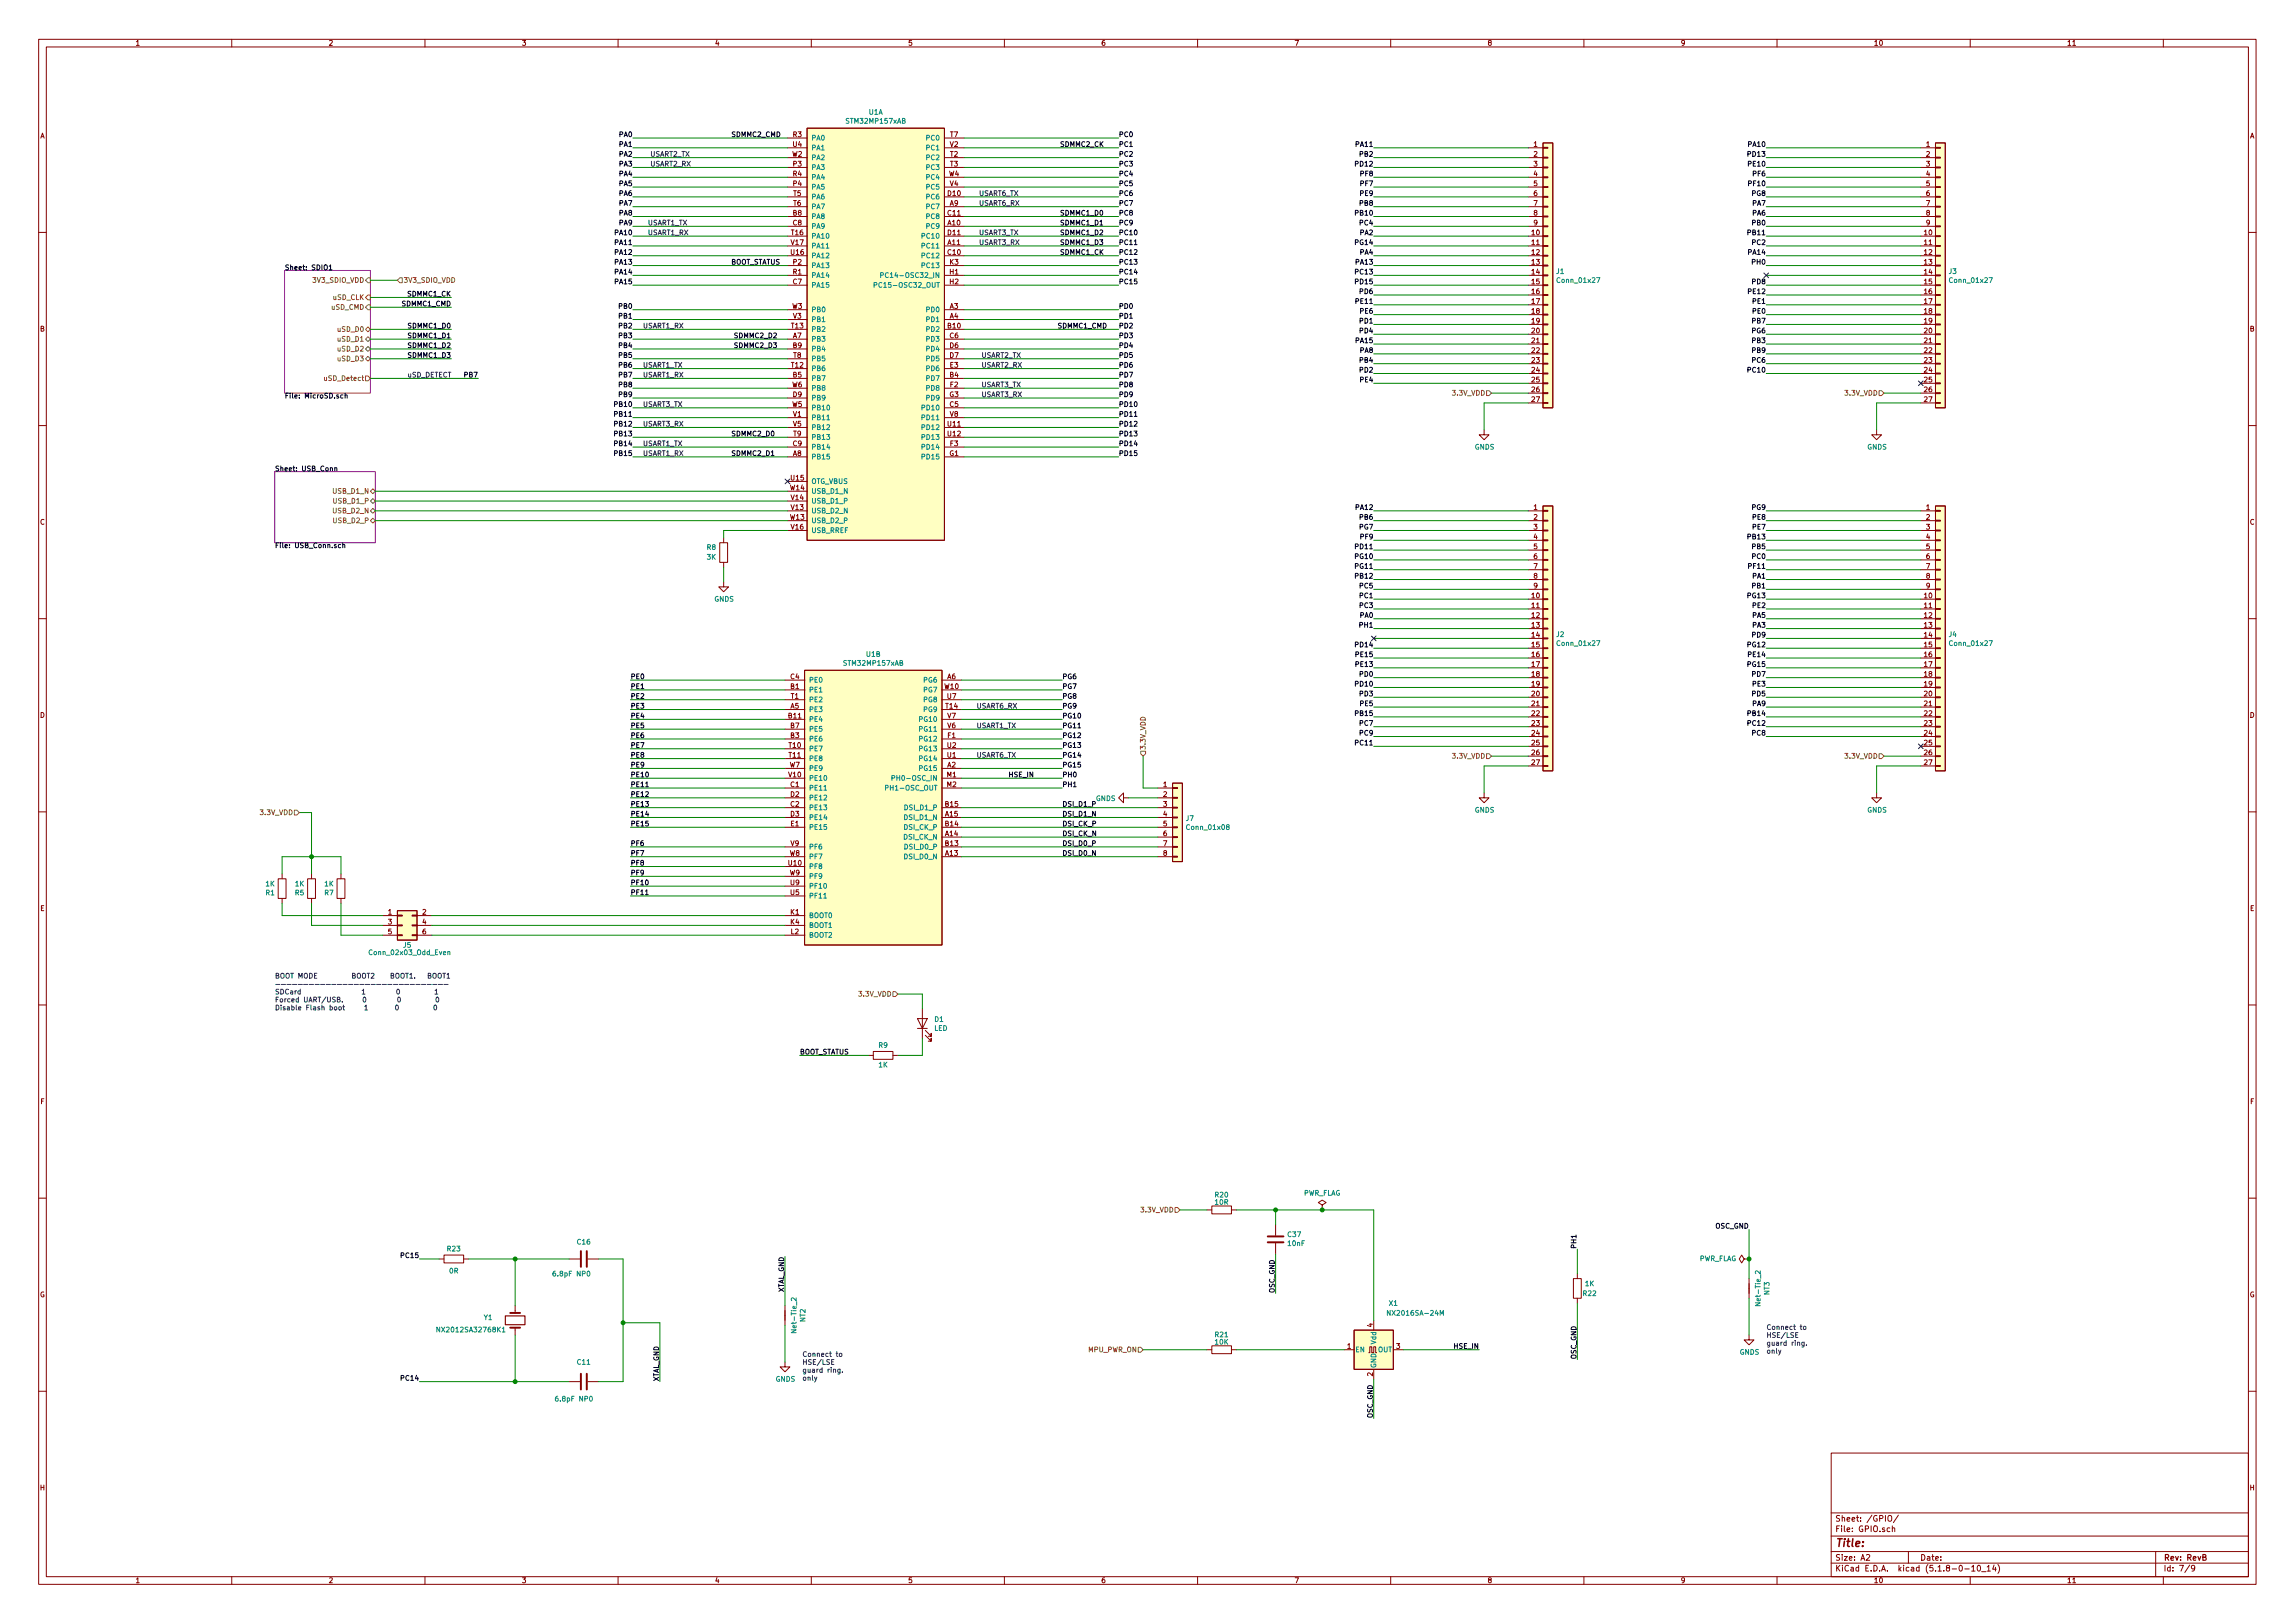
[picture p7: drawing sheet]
<svg xmlns="http://www.w3.org/2000/svg" width="594mm" height="420mm" viewBox="0 0 594 420" stroke-linecap="round" stroke-linejoin="round" font-family="sans-serif">
<defs><g id="words">
<text font-size="2.8" fill="#840000" x="475" y="400.4">Title:</text>
<g font-size="2.1" fill="#840000">
<text x="475" y="393.9">Sheet: /GPIO/</text>
<text x="475" y="396.6">File: GPIO.sch</text>
<text x="475" y="406.8">KiCad E.D.A. kicad (5.1.8-0-10_14)</text>
<text x="475" y="404">Size: A2</text>
<text x="497" y="404">Date:</text>
<text x="560" y="404">Rev: RevB</text>
<text x="560" y="406.8">Id: 7/9</text>
</g>
<g font-size="1.8" fill="#840000">
<text x="35" y="11.8">1</text>
<text x="85" y="11.8">2</text>
<text x="135" y="11.8">3</text>
<text x="185" y="11.8">4</text>
<text x="235" y="11.8">5</text>
<text x="285" y="11.8">6</text>
<text x="335" y="11.8">7</text>
<text x="385" y="11.8">8</text>
<text x="435" y="11.8">9</text>
<text x="485" y="11.8">10</text>
<text x="535" y="11.8">11</text>
<text x="10.4" y="35.8">A</text>
<text x="205.3" y="35.5">R3</text>
<text x="246" y="35.5">T7</text>
<text x="582.4" y="35.8">A</text>
<text x="205.1" y="40.6">W2</text>
<text x="205.3" y="38">U4</text>
<text x="245.9" y="38">V2</text>
<text x="246" y="40.6">T2</text>
<text x="397" y="38">1</text>
<text x="397" y="40.6">2</text>
<text x="498.6" y="38">1</text>
<text x="498.6" y="40.6">2</text>
<text x="205.3" y="45.6">R4</text>
<text x="205.3" y="43.1">P3</text>
<text x="245.7" y="45.6">W4</text>
<text x="246" y="43.1">T3</text>
<text x="397" y="43.1">3</text>
<text x="397" y="45.6">4</text>
<text x="498.6" y="43.1">3</text>
<text x="498.6" y="45.6">4</text>
<text x="205.3" y="48.2">P4</text>
<text x="205.4" y="50.7">T5</text>
<text x="205.4" y="53.3">T6</text>
<text x="245.4" y="50.7">D10</text>
<text x="245.9" y="53.3">A9</text>
<text x="245.9" y="48.2">V4</text>
<text x="397" y="48.2">5</text>
<text x="397" y="50.7">6</text>
<text x="397" y="53.3">7</text>
<text x="498.6" y="48.2">5</text>
<text x="498.6" y="50.7">6</text>
<text x="498.6" y="53.3">7</text>
<text x="205.3" y="55.8">B8</text>
<text x="205.3" y="58.3">C8</text>
<text x="245.4" y="58.3">A10</text>
<text x="245.4" y="55.8">C11</text>
<text x="397" y="55.8">8</text>
<text x="397" y="58.3">9</text>
<text x="498.6" y="55.8">8</text>
<text x="498.6" y="58.3">9</text>
<text x="204.8" y="66">U16</text>
<text x="204.8" y="63.4">V17</text>
<text x="204.9" y="60.9">T16</text>
<text x="245.4" y="63.4">A11</text>
<text x="245.4" y="66">C10</text>
<text x="245.4" y="60.9">D11</text>
<text x="396.5" y="60.9">10</text>
<text x="396.5" y="63.4">11</text>
<text x="396.5" y="66">12</text>
<text x="498.1" y="60.9">10</text>
<text x="498.1" y="63.4">11</text>
<text x="498.1" y="66">12</text>
<text x="205.3" y="71">R1</text>
<text x="205.3" y="68.5">P2</text>
<text x="245.9" y="71">H1</text>
<text x="245.9" y="68.5">K3</text>
<text x="396.5" y="68.5">13</text>
<text x="396.5" y="71">14</text>
<text x="498.1" y="68.5">13</text>
<text x="498.1" y="71">14</text>
<text x="205.3" y="73.6">C7</text>
<text x="245.9" y="73.6">H2</text>
<text x="396.5" y="73.6">15</text>
<text x="396.5" y="76.1">16</text>
<text x="498.1" y="73.6">15</text>
<text x="498.1" y="76.1">16</text>
<text x="205.1" y="79.9">W3</text>
<text x="205.3" y="82.5">V3</text>
<text x="245.9" y="79.9">A3</text>
<text x="245.9" y="82.5">A4</text>
<text x="396.5" y="78.7">17</text>
<text x="396.5" y="81.2">18</text>
<text x="396.5" y="83.7">19</text>
<text x="498.1" y="78.7">17</text>
<text x="498.1" y="81.2">18</text>
<text x="498.1" y="83.7">19</text>
<text x="10.4" y="85.8">B</text>
<text x="204.9" y="85">T13</text>
<text x="205.3" y="87.5">A7</text>
<text x="245.4" y="85">B10</text>
<text x="245.9" y="87.5">C6</text>
<text x="396.5" y="86.3">20</text>
<text x="396.5" y="88.8">21</text>
<text x="498.1" y="86.3">20</text>
<text x="498.1" y="88.8">21</text>
<text x="582.4" y="85.8">B</text>
<text x="204.9" y="95.2">T12</text>
<text x="205.3" y="90.1">B9</text>
<text x="205.4" y="92.6">T8</text>
<text x="245.9" y="90.1">D6</text>
<text x="245.9" y="92.6">D7</text>
<text x="245.9" y="95.2">E3</text>
<text x="396.5" y="91.4">22</text>
<text x="396.5" y="93.9">23</text>
<text x="498.1" y="91.4">22</text>
<text x="498.1" y="93.9">23</text>
<text x="205.1" y="100.2">W6</text>
<text x="205.3" y="97.7">B5</text>
<text x="245.9" y="97.7">B4</text>
<text x="246" y="100.2">F2</text>
<text x="396.5" y="96.4">24</text>
<text x="396.5" y="99">25</text>
<text x="396.5" y="101.5">26</text>
<text x="498.1" y="96.4">24</text>
<text x="498.1" y="99">25</text>
<text x="498.1" y="101.5">26</text>
<text x="205.1" y="105.3">W5</text>
<text x="205.3" y="102.8">D9</text>
<text x="205.3" y="107.9">V1</text>
<text x="245.8" y="102.8">G3</text>
<text x="245.9" y="105.3">C5</text>
<text x="245.9" y="107.9">V8</text>
<text x="396.5" y="104.1">27</text>
<text x="498.1" y="104.1">27</text>
<text x="205.3" y="110.4">V5</text>
<text x="205.4" y="112.9">T9</text>
<text x="245.4" y="110.4">U11</text>
<text x="245.4" y="112.9">U12</text>
<text x="205.3" y="118">A8</text>
<text x="205.3" y="115.5">C9</text>
<text x="245.8" y="118">G1</text>
<text x="246" y="115.5">F3</text>
<text x="204.8" y="124.4">U15</text>
<text x="204.6" y="126.9">W14</text>
<text x="204.8" y="132">V13</text>
<text x="204.8" y="129.5">V14</text>
<text x="397" y="132">1</text>
<text x="498.6" y="132">1</text>
<text x="10.4" y="135.8">C</text>
<text x="204.6" y="134.5">W13</text>
<text x="204.8" y="137.1">V16</text>
<text x="397" y="134.5">2</text>
<text x="397" y="137.1">3</text>
<text x="498.6" y="134.5">2</text>
<text x="498.6" y="137.1">3</text>
<text x="582.4" y="135.8">C</text>
<text x="397" y="139.6">4</text>
<text x="397" y="142.2">5</text>
<text x="498.6" y="139.6">4</text>
<text x="498.6" y="142.2">5</text>
<text x="397" y="144.7">6</text>
<text x="397" y="147.2">7</text>
<text x="397" y="149.8">8</text>
<text x="498.6" y="144.7">6</text>
<text x="498.6" y="147.2">7</text>
<text x="498.6" y="149.8">8</text>
<text x="396.5" y="154.9">10</text>
<text x="397" y="152.3">9</text>
<text x="498.1" y="154.9">10</text>
<text x="498.6" y="152.3">9</text>
<text x="396.5" y="157.4">11</text>
<text x="396.5" y="159.9">12</text>
<text x="498.1" y="157.4">11</text>
<text x="498.1" y="159.9">12</text>
<text x="396.5" y="162.5">13</text>
<text x="396.5" y="165">14</text>
<text x="396.5" y="167.6">15</text>
<text x="498.1" y="162.5">13</text>
<text x="498.1" y="165">14</text>
<text x="498.1" y="167.6">15</text>
<text x="396.5" y="170.1">16</text>
<text x="396.5" y="172.6">17</text>
<text x="498.1" y="170.1">16</text>
<text x="498.1" y="172.6">17</text>
<text x="204.6" y="178.4">B1</text>
<text x="204.6" y="175.8">C4</text>
<text x="244.6" y="178.4">W10</text>
<text x="245.2" y="175.8">A6</text>
<text x="396.5" y="175.2">18</text>
<text x="396.5" y="177.7">19</text>
<text x="498.1" y="175.2">18</text>
<text x="498.1" y="177.7">19</text>
<text x="10.4" y="185.8">D</text>
<text x="204.1" y="186">B11</text>
<text x="204.6" y="183.4">A5</text>
<text x="204.7" y="180.9">T1</text>
<text x="244.8" y="183.4">T14</text>
<text x="245.2" y="180.9">U7</text>
<text x="245.3" y="186">V7</text>
<text x="396.5" y="180.3">20</text>
<text x="396.5" y="182.8">21</text>
<text x="396.5" y="185.3">22</text>
<text x="498.1" y="180.3">20</text>
<text x="498.1" y="182.8">21</text>
<text x="498.1" y="185.3">22</text>
<text x="582.4" y="185.8">D</text>
<text x="204.6" y="191.1">B3</text>
<text x="204.6" y="188.5">B7</text>
<text x="245.3" y="188.5">V6</text>
<text x="245.3" y="191.1">F1</text>
<text x="396.5" y="187.9">23</text>
<text x="396.5" y="190.4">24</text>
<text x="498.1" y="187.9">23</text>
<text x="498.1" y="190.4">24</text>
<text x="204.2" y="193.6">T10</text>
<text x="204.2" y="196.1">T11</text>
<text x="245.2" y="196.1">U1</text>
<text x="245.2" y="193.6">U2</text>
<text x="396.5" y="193">25</text>
<text x="396.5" y="195.5">26</text>
<text x="498.1" y="193">25</text>
<text x="498.1" y="195.5">26</text>
<text x="204.2" y="201.2">V10</text>
<text x="204.4" y="198.7">W7</text>
<text x="204.6" y="203.8">C1</text>
<text x="245.1" y="201.2">M1</text>
<text x="245.1" y="203.8">M2</text>
<text x="245.2" y="198.7">A2</text>
<text x="301.1" y="203.8">1</text>
<text x="396.5" y="198">27</text>
<text x="498.1" y="198">27</text>
<text x="204.6" y="208.8">C2</text>
<text x="204.6" y="206.3">D2</text>
<text x="244.7" y="208.8">B15</text>
<text x="301.1" y="206.3">2</text>
<text x="301.1" y="208.8">3</text>
<text x="204.6" y="211.4">D3</text>
<text x="204.7" y="213.9">E1</text>
<text x="244.7" y="211.4">A15</text>
<text x="244.7" y="213.9">B14</text>
<text x="301.1" y="211.4">4</text>
<text x="301.1" y="213.9">5</text>
<text x="204.4" y="221.5">W8</text>
<text x="204.7" y="219">V9</text>
<text x="244.7" y="221.5">A13</text>
<text x="244.7" y="216.5">A14</text>
<text x="244.7" y="219">B13</text>
<text x="301.1" y="216.5">6</text>
<text x="301.1" y="219">7</text>
<text x="301.1" y="221.5">8</text>
<text x="204.1" y="224.1">U10</text>
<text x="204.4" y="226.6">W9</text>
<text x="204.6" y="231.7">U5</text>
<text x="204.6" y="229.2">U9</text>
<text x="10.4" y="235.8">E</text>
<text x="100.5" y="236.8">1</text>
<text x="100.5" y="239.3">3</text>
<text x="109.4" y="236.8">2</text>
<text x="109.4" y="239.3">4</text>
<text x="204.6" y="236.8">K1</text>
<text x="204.6" y="239.3">K4</text>
<text x="582.4" y="235.8">E</text>
<text x="100.5" y="241.9">5</text>
<text x="109.4" y="241.9">6</text>
<text x="204.7" y="241.9">L2</text>
<text x="10.5" y="285.8">F</text>
<text x="582.5" y="285.8">F</text>
<text x="10.3" y="335.8">G</text>
<text x="582.3" y="335.8">G</text>
<text x="355.3" y="343.6" transform="rotate(-90 355.3 343.6)">4</text>
<text x="348.8" y="349.2">1</text>
<text x="361.5" y="349.2">3</text>
<text x="355.3" y="356.3" transform="rotate(-90 355.3 356.3)">2</text>
<text x="10.4" y="385.8">H</text>
<text x="582.4" y="385.8">H</text>
<text x="35" y="409.8">1</text>
<text x="85" y="409.8">2</text>
<text x="135" y="409.8">3</text>
<text x="185" y="409.8">4</text>
<text x="235" y="409.8">5</text>
<text x="285" y="409.8">6</text>
<text x="335" y="409.8">7</text>
<text x="385" y="409.8">8</text>
<text x="435" y="409.8">9</text>
<text x="485" y="409.8">10</text>
<text x="535" y="409.8">11</text>
</g>
<g font-size="1.8" fill="#008484">
<text x="224.9" y="29.7">U1A</text>
<text x="219.3" y="32">STM32MP157xAB</text>
<text x="210" y="36.4">PA0</text>
<text x="210" y="38.9">PA1</text>
<text x="210" y="41.4">PA2</text>
<text x="240" y="41.4">PC2</text>
<text x="240" y="36.4">PC0</text>
<text x="240" y="38.9">PC1</text>
<text x="210" y="44">PA3</text>
<text x="210" y="46.5">PA4</text>
<text x="240" y="44">PC3</text>
<text x="240" y="46.5">PC4</text>
<text x="210" y="49.1">PA5</text>
<text x="210" y="51.6">PA6</text>
<text x="240" y="51.6">PC6</text>
<text x="240" y="49.1">PC5</text>
<text x="210" y="56.7">PA8</text>
<text x="210" y="59.2">PA9</text>
<text x="210" y="54.1">PA7</text>
<text x="240" y="59.2">PC9</text>
<text x="240" y="54.1">PC7</text>
<text x="240" y="56.7">PC8</text>
<text x="210" y="61.8">PA10</text>
<text x="210" y="64.3">PA11</text>
<text x="239" y="64.3">PC11</text>
<text x="239" y="61.8">PC10</text>
<text x="210" y="69.4">PA13</text>
<text x="210" y="71.9">PA14</text>
<text x="210" y="66.8">PA12</text>
<text x="229.8" y="71.9">PC14-OSC32_IN</text>
<text x="239" y="66.8">PC12</text>
<text x="239" y="69.4">PC13</text>
<text x="402.9" y="70.9">J1</text>
<text x="504.5" y="70.9">J3</text>
<text x="210" y="74.5">PA15</text>
<text x="227.9" y="74.5">PC15-OSC32_OUT</text>
<text x="403.4" y="73.2">Conn_01x27</text>
<text x="505" y="73.2">Conn_01x27</text>
<text x="210" y="83.4">PB1</text>
<text x="210" y="80.8">PB0</text>
<text x="240" y="80.8">PD0</text>
<text x="240" y="83.4">PD1</text>
<text x="210" y="88.4">PB3</text>
<text x="210" y="85.9">PB2</text>
<text x="240" y="85.9">PD2</text>
<text x="240" y="88.4">PD3</text>
<text x="210" y="91">PB4</text>
<text x="210" y="93.5">PB5</text>
<text x="240" y="91">PD4</text>
<text x="240" y="93.5">PD5</text>
<text x="210" y="98.6">PB7</text>
<text x="210" y="96.1">PB6</text>
<text x="210" y="101.1">PB8</text>
<text x="240" y="98.6">PD7</text>
<text x="240" y="96.1">PD6</text>
<text x="240" y="101.1">PD8</text>
<text x="210" y="103.7">PB9</text>
<text x="210" y="106.2">PB10</text>
<text x="239" y="106.2">PD10</text>
<text x="240" y="103.7">PD9</text>
<text x="210" y="113.8">PB13</text>
<text x="210" y="108.8">PB11</text>
<text x="210" y="111.3">PB12</text>
<text x="239" y="111.3">PD12</text>
<text x="239" y="113.8">PD13</text>
<text x="239" y="108.8">PD11</text>
<text x="210" y="118.9">PB15</text>
<text x="210" y="116.4">PB14</text>
<text x="239" y="116.4">PD14</text>
<text x="239" y="118.9">PD15</text>
<text x="381.8" y="116.4">GNDS</text>
<text x="483.4" y="116.4">GNDS</text>
<text x="210" y="125.3">OTG_VBUS</text>
<text x="210" y="130.3">USB_D1_P</text>
<text x="210" y="127.8">USB_D1_N</text>
<text x="210" y="132.9">USB_D2_N</text>
<text x="210" y="138">USB_RREF</text>
<text x="210" y="135.4">USB_D2_P</text>
<text x="183" y="142.3">R8</text>
<text x="183" y="144.9">3K</text>
<text x="184.9" y="155.7">GNDS</text>
<text x="402.9" y="164.9">J2</text>
<text x="403.4" y="167.2">Conn_01x27</text>
<text x="504.5" y="164.9">J4</text>
<text x="505" y="167.2">Conn_01x27</text>
<text x="218.6" y="172.3">STM32MP157xAB</text>
<text x="224.3" y="170">U1B</text>
<text x="209.3" y="179.2">PE1</text>
<text x="209.3" y="176.7">PE0</text>
<text x="239.2" y="176.7">PG6</text>
<text x="239.2" y="179.2">PG7</text>
<text x="209.3" y="184.3">PE3</text>
<text x="209.3" y="181.8">PE2</text>
<text x="239.2" y="184.3">PG9</text>
<text x="239.2" y="181.8">PG8</text>
<text x="209.3" y="186.9">PE4</text>
<text x="209.3" y="191.9">PE6</text>
<text x="209.3" y="189.4">PE5</text>
<text x="238.3" y="191.9">PG12</text>
<text x="238.3" y="189.4">PG11</text>
<text x="238.3" y="186.9">PG10</text>
<text x="209.3" y="194.5">PE7</text>
<text x="209.3" y="197">PE8</text>
<text x="238.3" y="197">PG14</text>
<text x="238.3" y="194.5">PG13</text>
<text x="209.3" y="202.1">PE10</text>
<text x="209.3" y="199.6">PE9</text>
<text x="232.2" y="202.1">PH0-OSC_IN</text>
<text x="238.3" y="199.6">PG15</text>
<text x="209.3" y="204.6">PE11</text>
<text x="209.3" y="209.7">PE13</text>
<text x="209.3" y="207.2">PE12</text>
<text x="230.2" y="204.6">PH1-OSC_OUT</text>
<text x="234.4" y="209.7">DSI_D1_P</text>
<text x="283.7" y="207.4">GNDS</text>
<text x="209.3" y="212.3">PE14</text>
<text x="209.3" y="214.8">PE15</text>
<text x="234.1" y="214.8">DSI_CK_P</text>
<text x="234.3" y="212.3">DSI_D1_N</text>
<text x="307" y="212.5">J7</text>
<text x="307.5" y="214.8">Conn_01x08</text>
<text x="381.8" y="210.4">GNDS</text>
<text x="483.4" y="210.4">GNDS</text>
<text x="209.3" y="219.9">PF6</text>
<text x="234" y="217.3">DSI_CK_N</text>
<text x="234.4" y="219.9">DSI_D0_P</text>
<text x="209.3" y="225">PF8</text>
<text x="209.3" y="222.4">PF7</text>
<text x="209.3" y="227.5">PF9</text>
<text x="234.3" y="222.4">DSI_D0_N</text>
<text x="68.8" y="231.8">R1</text>
<text x="68.8" y="229.5">1K</text>
<text x="76.4" y="231.8">R5</text>
<text x="76.4" y="229.5">1K</text>
<text x="84" y="231.8">R7</text>
<text x="84" y="229.5">1K</text>
<text x="209.3" y="232.6">PF11</text>
<text x="209.3" y="230">PF10</text>
<text x="209.3" y="237.7">BOOT0</text>
<text x="104.4" y="245.3">J5</text>
<text x="209.3" y="240.2">BOOT1</text>
<text x="209.3" y="242.7">BOOT2</text>
<text x="96" y="247.2">Conn_02x03_Odd_Even</text>
<text x="241.8" y="266.8">LED</text>
<text x="242" y="264.5">D1</text>
<text x="227.5" y="271.2">R9</text>
<text x="227.5" y="276.3">1K</text>
<text x="314.6" y="310">R20</text>
<text x="314.6" y="311.9">10R</text>
<text x="337.3" y="309.5">PWR_FLAG</text>
<text x="115.8" y="323.9">R23</text>
<text x="149.5" y="322.2">C16</text>
<text x="333.4" y="320.2">C37</text>
<text x="333.5" y="322.5">10nF</text>
<text x="116.4" y="329.7">0R</text>
<text x="439.8" y="326.5">PWR_FLAG</text>
<text x="143.7" y="330.4">6.8pF NP0</text>
<text x="409.9" y="335.5">R22</text>
<text x="410.4" y="333">1K</text>
<text x="458" y="335.2" transform="rotate(-90 458 335.2)">NT3</text>
<text x="125.3" y="341.7">Y1</text>
<text x="359.6" y="338">X1</text>
<text x="360" y="340.6">NX2016SA-24M</text>
<text x="455.7" y="337.5" transform="rotate(-90 455.7 337.5)">Net-Tie_2</text>
<text x="113.9" y="344.9">NX2012SA32768K1</text>
<text x="206.2" y="344.5" transform="rotate(-90 206.2 344.5)">Net-Tie_2</text>
<text x="208.5" y="342.2" transform="rotate(-90 208.5 342.2)">NT2</text>
<text x="314.6" y="346.2">R21</text>
<text x="356.2" y="347.9" transform="rotate(-90 356.2 347.9)">Vdd</text>
<text x="149.5" y="353.3">C11</text>
<text x="314.6" y="348.1">10K</text>
<text x="350.8" y="350.1">EN</text>
<text x="356.7" y="350.1">OUT</text>
<text x="450.3" y="350.7">GNDS</text>
<text x="200.8" y="357.7">GNDS</text>
<text x="356.2" y="354.2" transform="rotate(-90 356.2 354.2)">GND</text>
<text x="144.3" y="362.8">6.8pF NP0</text>
</g>
<g font-size="1.8">
<text x="160.4" y="35.5">PA0</text>
<text x="189.2" y="35.5">SDMMC2_CMD</text>
<text x="289.6" y="35.5">PC0</text>
<text x="160.4" y="40.6">PA2</text>
<text x="160.4" y="38">PA1</text>
<text x="274.3" y="38">SDMMC2_CK</text>
<text x="289.6" y="40.6">PC2</text>
<text x="289.6" y="38">PC1</text>
<text x="351.2" y="38">PA11</text>
<text x="352.2" y="40.6">PB2</text>
<text x="452.8" y="40.6">PD13</text>
<text x="452.8" y="38">PA10</text>
<text x="160.4" y="45.6">PA4</text>
<text x="160.4" y="43.1">PA3</text>
<text x="289.6" y="45.6">PC4</text>
<text x="289.6" y="43.1">PC3</text>
<text x="351.2" y="43.1">PD12</text>
<text x="352.3" y="45.6">PF8</text>
<text x="452.9" y="43.1">PE10</text>
<text x="453.9" y="45.6">PF6</text>
<text x="160.4" y="53.3">PA7</text>
<text x="160.4" y="50.7">PA6</text>
<text x="160.4" y="48.2">PA5</text>
<text x="289.6" y="53.3">PC7</text>
<text x="289.6" y="50.7">PC6</text>
<text x="289.6" y="48.2">PC5</text>
<text x="352.2" y="53.3">PB8</text>
<text x="352.2" y="50.7">PE9</text>
<text x="352.3" y="48.2">PF7</text>
<text x="453" y="48.2">PF10</text>
<text x="453.7" y="50.7">PG8</text>
<text x="453.8" y="53.3">PA7</text>
<text x="160.4" y="58.3">PA9</text>
<text x="160.4" y="55.8">PA8</text>
<text x="274.3" y="55.8">SDMMC1_D0</text>
<text x="274.3" y="58.3">SDMMC1_D1</text>
<text x="289.6" y="58.3">PC9</text>
<text x="289.6" y="55.8">PC8</text>
<text x="351.2" y="55.8">PB10</text>
<text x="352.2" y="58.3">PC4</text>
<text x="453.8" y="58.3">PB0</text>
<text x="453.8" y="55.8">PA6</text>
<text x="159.4" y="66">PA12</text>
<text x="159.4" y="63.4">PA11</text>
<text x="159.4" y="60.9">PA10</text>
<text x="274.3" y="60.9">SDMMC1_D2</text>
<text x="274.3" y="63.4">SDMMC1_D3</text>
<text x="274.3" y="66">SDMMC1_CK</text>
<text x="289.6" y="66">PC12</text>
<text x="289.6" y="63.4">PC11</text>
<text x="289.6" y="60.9">PC10</text>
<text x="351.1" y="63.4">PG14</text>
<text x="352.2" y="60.9">PA2</text>
<text x="352.2" y="66">PA4</text>
<text x="452.8" y="60.9">PB11</text>
<text x="452.8" y="66">PA14</text>
<text x="453.8" y="63.4">PC2</text>
<text x="73.7" y="69.9">Sheet: SDIO1</text>
<text x="159.4" y="71">PA14</text>
<text x="159.4" y="68.5">PA13</text>
<text x="189.2" y="68.5">BOOT_STATUS</text>
<text x="289.6" y="68.5">PC13</text>
<text x="289.6" y="71">PC14</text>
<text x="351.2" y="68.5">PA13</text>
<text x="351.2" y="71">PC13</text>
<text x="453.8" y="68.5">PH0</text>
<text x="105.6" y="76.8">SDMMC1_CK</text>
<text x="159.4" y="73.6">PA15</text>
<text x="289.6" y="73.6">PC15</text>
<text x="351.2" y="73.6">PD15</text>
<text x="352.2" y="76.1">PD6</text>
<text x="452.9" y="76.1">PE12</text>
<text x="453.8" y="73.6">PD8</text>
<text x="104.2" y="79.3">SDMMC1_CMD</text>
<text x="160.4" y="82.5">PB1</text>
<text x="160.4" y="79.9">PB0</text>
<text x="289.6" y="82.5">PD1</text>
<text x="289.6" y="79.9">PD0</text>
<text x="351.3" y="78.7">PE11</text>
<text x="352.2" y="83.7">PD1</text>
<text x="352.2" y="81.2">PE6</text>
<text x="453.8" y="83.7">PB7</text>
<text x="453.8" y="78.7">PE1</text>
<text x="453.8" y="81.2">PE0</text>
<text x="105.9" y="85">SDMMC1_D0</text>
<text x="105.9" y="87.5">SDMMC1_D1</text>
<text x="160.4" y="87.5">PB3</text>
<text x="160.4" y="85">PB2</text>
<text x="189.9" y="87.5">SDMMC2_D2</text>
<text x="273.7" y="85">SDMMC1_CMD</text>
<text x="289.6" y="87.5">PD3</text>
<text x="289.6" y="85">PD2</text>
<text x="351.2" y="88.8">PA15</text>
<text x="352.2" y="86.3">PD4</text>
<text x="453.7" y="86.3">PG6</text>
<text x="453.8" y="88.8">PB3</text>
<text x="105.9" y="90.1">SDMMC1_D2</text>
<text x="105.9" y="92.6">SDMMC1_D3</text>
<text x="160.4" y="95.2">PB6</text>
<text x="160.4" y="92.6">PB5</text>
<text x="160.4" y="90.1">PB4</text>
<text x="189.9" y="90.1">SDMMC2_D3</text>
<text x="289.6" y="95.2">PD6</text>
<text x="289.6" y="92.6">PD5</text>
<text x="289.6" y="90.1">PD4</text>
<text x="352.2" y="91.4">PA8</text>
<text x="352.2" y="93.9">PB4</text>
<text x="453.8" y="91.4">PB9</text>
<text x="453.8" y="93.9">PC6</text>
<text x="120.4" y="97.7">PB7</text>
<text x="160.4" y="100.2">PB8</text>
<text x="160.4" y="97.7">PB7</text>
<text x="289.6" y="100.2">PD8</text>
<text x="289.6" y="97.7">PD7</text>
<text x="352.2" y="96.4">PD2</text>
<text x="352.2" y="99">PE4</text>
<text x="452.8" y="96.4">PC10</text>
<text x="73.7" y="103.1">File: MicroSD.sch</text>
<text x="159.4" y="107.9">PB11</text>
<text x="159.4" y="105.3">PB10</text>
<text x="160.4" y="102.8">PB9</text>
<text x="289.6" y="107.9">PD11</text>
<text x="289.6" y="105.3">PD10</text>
<text x="289.6" y="102.8">PD9</text>
<text x="159.4" y="112.9">PB13</text>
<text x="159.4" y="110.4">PB12</text>
<text x="189.2" y="112.9">SDMMC2_D0</text>
<text x="289.6" y="112.9">PD13</text>
<text x="289.6" y="110.4">PD12</text>
<text x="159.4" y="118">PB15</text>
<text x="159.4" y="115.5">PB14</text>
<text x="189.2" y="118">SDMMC2_D1</text>
<text x="289.6" y="118">PD15</text>
<text x="289.6" y="115.5">PD14</text>
<text x="71.1" y="122">Sheet: USB_Conn</text>
<text x="351.2" y="132">PA12</text>
<text x="453.7" y="132">PG9</text>
<text x="352.1" y="137.1">PG7</text>
<text x="352.2" y="134.5">PB6</text>
<text x="453.8" y="137.1">PE7</text>
<text x="453.8" y="134.5">PE8</text>
<text x="71.1" y="141.9">File: USB_Conn.sch</text>
<text x="351.2" y="142.2">PD11</text>
<text x="352.3" y="139.6">PF9</text>
<text x="452.8" y="139.6">PB13</text>
<text x="453.8" y="142.2">PB5</text>
<text x="351.1" y="144.7">PG10</text>
<text x="351.1" y="147.2">PG11</text>
<text x="351.2" y="149.8">PB12</text>
<text x="453" y="147.2">PF11</text>
<text x="453.8" y="149.8">PA1</text>
<text x="453.8" y="144.7">PC0</text>
<text x="352.2" y="152.3">PC5</text>
<text x="352.2" y="154.9">PC1</text>
<text x="452.7" y="154.9">PG13</text>
<text x="453.8" y="152.3">PB1</text>
<text x="352.2" y="157.4">PC3</text>
<text x="352.2" y="159.9">PA0</text>
<text x="453.8" y="159.9">PA5</text>
<text x="453.8" y="157.4">PE2</text>
<text x="351.2" y="167.6">PD14</text>
<text x="352.2" y="162.5">PH1</text>
<text x="452.7" y="167.6">PG12</text>
<text x="453.8" y="162.5">PA3</text>
<text x="453.8" y="165">PD9</text>
<text x="351.3" y="170.1">PE15</text>
<text x="351.3" y="172.6">PE13</text>
<text x="452.7" y="172.6">PG15</text>
<text x="452.9" y="170.1">PE14</text>
<text x="163.2" y="178.4">PE1</text>
<text x="163.2" y="175.8">PE0</text>
<text x="275" y="178.4">PG7</text>
<text x="275" y="175.8">PG6</text>
<text x="351.2" y="177.7">PD10</text>
<text x="352.2" y="175.2">PD0</text>
<text x="453.8" y="175.2">PD7</text>
<text x="453.8" y="177.7">PE3</text>
<text x="163.2" y="186">PE4</text>
<text x="163.2" y="183.4">PE3</text>
<text x="163.2" y="180.9">PE2</text>
<text x="275" y="186">PG10</text>
<text x="275" y="183.4">PG9</text>
<text x="275" y="180.9">PG8</text>
<text x="351.2" y="185.3">PB15</text>
<text x="352.2" y="180.3">PD3</text>
<text x="352.2" y="182.8">PE5</text>
<text x="452.8" y="185.3">PB14</text>
<text x="453.8" y="180.3">PD5</text>
<text x="453.8" y="182.8">PA9</text>
<text x="163.2" y="191.1">PE6</text>
<text x="163.2" y="188.5">PE5</text>
<text x="275" y="191.1">PG12</text>
<text x="275" y="188.5">PG11</text>
<text x="352.2" y="187.9">PC7</text>
<text x="352.2" y="190.4">PC9</text>
<text x="452.8" y="187.9">PC12</text>
<text x="453.8" y="190.4">PC8</text>
<text x="163.2" y="196.1">PE8</text>
<text x="163.2" y="193.6">PE7</text>
<text x="275" y="196.1">PG14</text>
<text x="275" y="193.6">PG13</text>
<text x="351.2" y="193">PC11</text>
<text x="163.2" y="203.8">PE11</text>
<text x="163.2" y="201.2">PE10</text>
<text x="163.2" y="198.7">PE9</text>
<text x="261" y="201.2">HSE_IN</text>
<text x="275" y="203.8">PH1</text>
<text x="275" y="201.2">PH0</text>
<text x="275" y="198.7">PG15</text>
<text x="163.2" y="208.8">PE13</text>
<text x="163.2" y="206.3">PE12</text>
<text x="275" y="208.8">DSI_D1_P</text>
<text x="163.2" y="213.9">PE15</text>
<text x="163.2" y="211.4">PE14</text>
<text x="275" y="213.9">DSI_CK_P</text>
<text x="275" y="211.4">DSI_D1_N</text>
<text x="163.2" y="221.5">PF7</text>
<text x="163.2" y="219">PF6</text>
<text x="275" y="221.5">DSI_D0_N</text>
<text x="275" y="219">DSI_D0_P</text>
<text x="275" y="216.5">DSI_CK_N</text>
<text x="163.2" y="226.6">PF9</text>
<text x="163.2" y="224.1">PF8</text>
<text x="163.2" y="231.7">PF11</text>
<text x="163.2" y="229.2">PF10</text>
<text x="207" y="273">BOOT_STATUS</text>
<text x="408.1" y="323.4" transform="rotate(-90 408.1 323.4)">PH1</text>
<text x="444" y="318.1">OSC_GND</text>
<text x="104.2" y="325.7">PC15</text>
<text x="202.9" y="334.8" transform="rotate(-90 202.9 334.8)">XTAL_GND</text>
<text x="329.9" y="334.8" transform="rotate(-90 329.9 334.8)">OSC_GND</text>
<text x="376.5" y="349.2">HSE_IN</text>
<text x="408.1" y="352" transform="rotate(-90 408.1 352)">OSC_GND</text>
<text x="104.2" y="357.4">PC14</text>
<text x="170.6" y="357.7" transform="rotate(-90 170.6 357.7)">XTAL_GND</text>
<text x="355.3" y="367.2" transform="rotate(-90 355.3 367.2)">OSC_GND</text>
</g>
<g font-size="1.8" fill="#0000c2">
<text x="168.3" y="40.6">USART2_TX</text>
<text x="168.3" y="43.1">USART2_RX</text>
<text x="253.4" y="50.7">USART6_TX</text>
<text x="253.4" y="53.3">USART6_RX</text>
<text x="167.6" y="58.3">USART1_TX</text>
<text x="167.6" y="60.9">USART1_RX</text>
<text x="253.4" y="60.9">USART3_TX</text>
<text x="253.4" y="63.4">USART3_RX</text>
<text x="166.4" y="85">USART1_RX</text>
<text x="166.4" y="95.2">USART1_TX</text>
<text x="254" y="95.2">USART2_RX</text>
<text x="254" y="92.6">USART2_TX</text>
<text x="105.4" y="97.7">uSD_DETECT</text>
<text x="166.4" y="97.7">USART1_RX</text>
<text x="254" y="100.2">USART3_TX</text>
<text x="166.4" y="105.3">USART3_TX</text>
<text x="254" y="102.8">USART3_RX</text>
<text x="166.4" y="110.4">USART3_RX</text>
<text x="166.4" y="118">USART1_RX</text>
<text x="166.4" y="115.5">USART1_TX</text>
<text x="252.7" y="183.4">USART6_RX</text>
<text x="252.7" y="188.5">USART1_TX</text>
<text x="252.7" y="196.1">USART6_TX</text>
<text x="71.1" y="253.3">BOOT MODE</text>
<text x="71.1" y="257.4">SDCard</text>
<text x="102.3" y="253.3">BOOT1</text>
<text x="71.1" y="259.5">Forced UART/USB.</text>
<text x="71.1" y="261.5">Disable Flash boot</text>
<text x="88.2" y="261.5">1</text>
<text x="93.9" y="259.5">0</text>
<text x="457.2" y="344.3">Connect to</text>
<text x="457.2" y="346.3">HSE/LSE</text>
<text x="207.6" y="351.2">Connect to</text>
<text x="207.6" y="353.3">HSE/LSE</text>
<text x="457.2" y="348.4">guard ring.</text>
<text x="457.2" y="350.4">only</text>
<text x="207.6" y="355.4">guard ring.</text>
<text x="207.6" y="357.4">only</text>
</g>
<g font-size="1.8" fill="#848400">
<text x="81.2" y="73.2">3V3_SDIO_VDD</text>
<text x="86.2" y="77.6">uSD_CLK</text>
<text x="104.4" y="73.2">3V3_SDIO_VDD</text>
<text x="85.8" y="80.2">uSD_CMD</text>
<text x="87.6" y="85.9">uSD_D0</text>
<text x="87.6" y="88.4">uSD_D1</text>
<text x="87.6" y="91">uSD_D2</text>
<text x="87.6" y="93.5">uSD_D3</text>
<text x="84.4" y="98.6">uSD_Detect</text>
<text x="376.2" y="102.4">3.3V_VDD</text>
<text x="477.8" y="102.4">3.3V_VDD</text>
<text x="86.4" y="127.8">USB_D1_N</text>
<text x="86.5" y="130.3">USB_D1_P</text>
<text x="86.4" y="132.9">USB_D2_N</text>
<text x="86.5" y="135.4">USB_D2_P</text>
<text x="296.5" y="194.2" transform="rotate(-90 296.5 194.2)">3.3V_VDD</text>
<text x="376.2" y="196.4">3.3V_VDD</text>
<text x="477.8" y="196.4">3.3V_VDD</text>
<text x="67.6" y="211">3.3V_VDD</text>
<text x="222.5" y="258">3.3V_VDD</text>
<text x="295.6" y="313.9">3.3V_VDD</text>
<text x="281.7" y="350.1">MPU_PWR_ON</text>
</g>
</g></defs>
<g fill="none" stroke="#840000" stroke-width=".26">
<path d="M10 10.2h574v400h-574zM12 12.2h570v396h-570zM60 10.2v2M110 10.2v2M160 10.2v2M210 10.2v2M260 10.2v2M310 10.2v2M360 10.2v2M410 10.2v2M460 10.2v2M510 10.2v2"/>
<path d="M536.5 11.8h.8M560 10.2v2M203.8 38.3h5.2M203.8 35.7h5.2M208.9 33.2h35.6v106.7h-35.6zM244.4 38.3h5.2M244.4 35.7h5.2M395.6 38.3h3.8M399.4 37h2.6v68.6h-2.6zM399.4 38.1h1.3v.3h-1.3zM497.2 38.3h3.8M501 37h2.6v68.6h-2.6z"/>
<path d="M501 38.1h1.3v.3h-1.3zM203.8 40.8h5.2M203.8 43.3h5.2M203.8 45.9h5.2M203.8 48.4h5.2M203.8 51h5.2M203.8 53.5h5.2M203.8 56h5.2M203.8 58.6h5.2M244.4 40.8h5.2M244.4 43.3h5.2M244.4 45.9h5.2"/>
<path d="M244.4 48.4h5.2M244.4 51h5.2M244.4 53.5h5.2M244.4 56h5.2M244.4 58.6h5.2M395.6 40.8h3.8M395.6 43.3h3.8M395.6 45.9h3.8M395.6 48.4h3.8M395.6 51h3.8M395.6 53.5h3.8M395.6 56h3.8"/>
<path d="M395.6 58.6h3.8M399.4 45.8h1.3v.2h-1.3zM399.4 43.2h1.3v.3h-1.3zM399.4 40.7h1.3v.2h-1.3zM399.4 58.5h1.3v.2h-1.3zM399.4 55.9h1.3v.3h-1.3zM399.4 53.4h1.3v.2h-1.3zM399.4 50.8h1.3v.3h-1.3zM399.4 48.3h1.3v.3h-1.3zM497.2 40.8h3.8M497.2 43.3h3.8M497.2 45.9h3.8"/>
<path d="M497.2 48.4h3.8M497.2 51h3.8M497.2 53.5h3.8M497.2 56h3.8M497.2 58.6h3.8M501 45.8h1.3v.2h-1.3zM501 43.2h1.3v.3h-1.3zM501 40.7h1.3v.2h-1.3zM501 58.5h1.3v.2h-1.3zM501 55.9h1.3v.3h-1.3zM501 53.4h1.3v.2h-1.3zM501 50.8h1.3v.3h-1.3z"/>
<path d="M501 48.3h1.3v.3h-1.3zM10 60.2h2M203.8 61.1h5.2M203.8 63.7h5.2M203.8 66.2h5.2M203.8 68.7h5.2M203.8 71.3h5.2M203.8 73.8h5.2M244.4 61.1h5.2M244.4 63.7h5.2M244.4 66.2h5.2M244.4 68.7h5.2"/>
<path d="M244.4 71.3h5.2M244.4 73.8h5.2M395.6 61.1h3.8M395.6 63.7h3.8M395.6 66.2h3.8M395.6 68.7h3.8M395.6 71.3h3.8M395.6 73.8h3.8M395.6 76.4h3.8M395.6 78.9h3.8M399.4 76.2h1.3v.3h-1.3zM399.4 78.8h1.3v.2h-1.3z"/>
<path d="M399.4 73.7h1.3v.3h-1.3zM399.4 68.6h1.3v.3h-1.3zM399.4 66.1h1.3v.2h-1.3zM399.4 63.5h1.3v.3h-1.3zM399.4 61h1.3v.3h-1.3zM399.4 71.2h1.3v.2h-1.3zM497.2 61.1h3.8M497.2 63.7h3.8M497.2 66.2h3.8M497.2 68.7h3.8M497.2 71.3h3.8M497.2 73.8h3.8"/>
<path d="M497.2 76.4h3.8M497.2 78.9h3.8M501 76.2h1.3v.3h-1.3zM501 78.8h1.3v.2h-1.3zM501 73.7h1.3v.3h-1.3zM501 68.6h1.3v.3h-1.3zM501 66.1h1.3v.2h-1.3zM501 63.5h1.3v.3h-1.3zM501 61h1.3v.3h-1.3zM501 71.2h1.3v.2h-1.3zM582 60.2h2M203.8 80.2h5.2"/>
<path d="M203.8 82.7h5.2M203.8 87.8h5.2M203.8 85.3h5.2M203.8 98h5.2M203.8 90.3h5.2M203.8 92.9h5.2M203.8 95.4h5.2M244.4 80.2h5.2M244.4 82.7h5.2M244.4 87.8h5.2M244.4 85.3h5.2M244.4 98h5.2"/>
<path d="M244.4 90.3h5.2M244.4 92.9h5.2M244.4 95.4h5.2M395.6 81.4h3.8M395.6 84h3.8M395.6 86.5h3.8M395.6 89.1h3.8M395.6 91.6h3.8M395.6 94.1h3.8M395.6 96.7h3.8M395.6 99.2h3.8M399.4 99.1h1.3v.3h-1.3z"/>
<path d="M399.4 81.3h1.3v.3h-1.3zM399.4 83.9h1.3v.2h-1.3zM399.4 86.4h1.3v.3h-1.3zM399.4 88.9h1.3v.3h-1.3zM399.4 91.5h1.3v.2h-1.3zM399.4 94h1.3v.3h-1.3zM399.4 96.6h1.3v.2h-1.3zM497.2 81.4h3.8M497.2 84h3.8M497.2 86.5h3.8M497.2 89.1h3.8M497.2 91.6h3.8"/>
<path d="M497.2 94.1h3.8M497.2 96.7h3.8M497.2 99.2h3.8M501 99.1h1.3v.3h-1.3zM501 81.3h1.3v.3h-1.3zM501 83.9h1.3v.2h-1.3zM501 86.4h1.3v.3h-1.3zM501 88.9h1.3v.3h-1.3zM501 91.5h1.3v.2h-1.3zM501 94h1.3v.3h-1.3zM501 96.6h1.3v.2h-1.3zM10 110.2h2"/>
<path d="M203.8 118.3h5.2M203.8 105.6h5.2M203.8 115.7h5.2M203.8 103h5.2M203.8 100.5h5.2M203.8 113.2h5.2M203.8 110.7h5.2M203.8 108.1h5.2M244.4 118.3h5.2M244.4 105.6h5.2M244.4 115.7h5.2M244.4 103h5.2"/>
<path d="M244.4 100.5h5.2M244.4 113.2h5.2M244.4 110.7h5.2M244.4 108.1h5.2M384.2 111.3v1.3h1.2l-1.2 1.2-1.3-1.2h1.3M395.6 101.8h3.8M395.6 104.3h3.8M399.4 101.6h1.3v.3h-1.3zM399.4 104.2h1.3v.2h-1.3zM485.8 111.3v1.3h1.2l-1.2 1.2-1.3-1.2h1.3M497.2 101.8h3.8M497.2 104.3h3.8"/>
<path d="M501 101.6h1.3v.3h-1.3zM501 104.2h1.3v.2h-1.3zM582 110.2h2M187.3 139.2v1.3M203.8 132.2h5.2M203.8 134.8h5.2M203.8 137.3h5.2M203.8 124.6h5.2M203.8 129.7h5.2M203.8 127.2h5.2M395.6 132.2h3.8M395.6 134.8h3.8"/>
<path d="M395.6 137.3h3.8M395.6 139.9h3.8M399.4 131h2.6v68.6h-2.6zM399.4 139.7h1.3v.3h-1.3zM399.4 137.2h1.3v.3h-1.3zM399.4 134.7h1.3v.2h-1.3zM399.4 132.1h1.3v.3h-1.3zM497.2 132.2h3.8M497.2 134.8h3.8M497.2 137.3h3.8M497.2 139.9h3.8M501 131h2.6v68.6h-2.6z"/>
<path d="M501 139.7h1.3v.3h-1.3zM501 137.2h1.3v.3h-1.3zM501 134.7h1.3v.2h-1.3zM501 132.1h1.3v.3h-1.3zM186.3 140.5h2v5.1h-2zM187.3 150.7v1.2h1.3l-1.3 1.3-1.2-1.3h1.2M187.3 145.6v1.3M395.6 155.1h3.8M395.6 157.6h3.8M395.6 142.4h3.8M395.6 144.9h3.8M395.6 147.5h3.8"/>
<path d="M395.6 150h3.8M395.6 152.6h3.8M399.4 157.5h1.3v.3h-1.3zM399.4 155h1.3v.2h-1.3zM399.4 152.4h1.3v.3h-1.3zM399.4 149.9h1.3v.3h-1.3zM399.4 147.4h1.3v.2h-1.3zM399.4 144.8h1.3v.3h-1.3zM399.4 142.3h1.3v.2h-1.3zM497.2 155.1h3.8M497.2 157.6h3.8M497.2 142.4h3.8"/>
<path d="M497.2 144.9h3.8M497.2 147.5h3.8M497.2 150h3.8M497.2 152.6h3.8M501 157.5h1.3v.3h-1.3zM501 155h1.3v.2h-1.3zM501 152.4h1.3v.3h-1.3zM501 149.9h1.3v.3h-1.3zM501 147.4h1.3v.2h-1.3zM501 144.8h1.3v.3h-1.3zM501 142.3h1.3v.2h-1.3zM10 160.2h2"/>
<path d="M203.2 176.1h5.1M203.2 178.6h5.1M208.3 173.5h35.5v71.1h-35.5zM243.8 176.1h5.1M243.8 178.6h5.1M395.6 160.2h3.8M395.6 162.7h3.8M395.6 165.3h3.8M395.6 167.8h3.8M395.6 170.3h3.8M395.6 172.9h3.8M395.6 175.4h3.8"/>
<path d="M395.6 178h3.8M399.4 170.2h1.3v.3h-1.3zM399.4 172.8h1.3v.2h-1.3zM399.4 175.3h1.3v.3h-1.3zM399.4 177.8h1.3v.3h-1.3zM399.4 167.7h1.3v.2h-1.3zM399.4 162.6h1.3v.3h-1.3zM399.4 160.1h1.3v.2h-1.3zM399.4 165.1h1.3v.3h-1.3zM497.2 160.2h3.8M497.2 162.7h3.8M497.2 165.3h3.8"/>
<path d="M497.2 167.8h3.8M497.2 170.3h3.8M497.2 172.9h3.8M497.2 175.4h3.8M497.2 178h3.8M501 170.2h1.3v.3h-1.3zM501 172.8h1.3v.2h-1.3zM501 175.3h1.3v.3h-1.3zM501 177.8h1.3v.3h-1.3zM501 167.7h1.3v.2h-1.3zM501 162.6h1.3v.3h-1.3zM501 160.1h1.3v.2h-1.3z"/>
<path d="M501 165.1h1.3v.3h-1.3zM582 160.2h2M203.2 198.9h5.1M203.2 183.7h5.1M203.2 186.2h5.1M203.2 191.3h5.1M203.2 188.8h5.1M203.2 181.1h5.1M203.2 193.8h5.1M203.2 196.4h5.1M243.8 198.9h5.1M243.8 183.7h5.1"/>
<path d="M243.8 186.2h5.1M243.8 191.3h5.1M243.8 188.8h5.1M243.8 181.1h5.1M243.8 193.8h5.1M243.8 196.4h5.1M395.6 180.5h3.8M395.6 183h3.8M395.6 185.6h3.8M395.6 188.1h3.8M395.6 190.7h3.8M395.6 193.2h3.8"/>
<path d="M395.6 195.7h3.8M395.6 198.3h3.8M399.4 193.1h1.3v.2h-1.3zM399.4 195.6h1.3v.3h-1.3zM399.4 198.2h1.3v.2h-1.3zM399.4 180.4h1.3v.2h-1.3zM399.4 182.9h1.3v.3h-1.3zM399.4 185.5h1.3v.2h-1.3zM399.4 188h1.3v.3h-1.3zM399.4 190.5h1.3v.3h-1.3zM497.2 180.5h3.8M497.2 183h3.8"/>
<path d="M497.2 185.6h3.8M497.2 188.1h3.8M497.2 190.7h3.8M497.2 193.2h3.8M497.2 195.7h3.8M497.2 198.3h3.8M501 193.1h1.3v.2h-1.3zM501 195.6h1.3v.3h-1.3zM501 198.2h1.3v.2h-1.3zM501 180.4h1.3v.2h-1.3zM501 182.9h1.3v.3h-1.3zM501 185.5h1.3v.2h-1.3z"/>
<path d="M501 188h1.3v.3h-1.3zM501 190.5h1.3v.3h-1.3zM10 210.2h2M203.2 204h5.1M203.2 206.5h5.1M203.2 209.1h5.1M203.2 211.6h5.1M203.2 214.2h5.1M203.2 219.2h5.1M203.2 201.5h5.1M243.8 204h5.1M243.8 209.1h5.1"/>
<path d="M243.8 211.6h5.1M243.8 214.2h5.1M243.8 216.7h5.1M243.8 219.2h5.1M243.8 201.5h5.1M290.8 206.5v-1.2l-1.2 1.2 1.2 1.3v-1.3h1.3M299.7 204h3.8M299.7 206.5h3.8M299.7 209.1h3.8M299.7 211.6h3.8M299.7 214.2h3.8M299.7 216.7h3.8"/>
<path d="M299.7 219.2h3.8M303.5 202.7h2.6v20.4h-2.6zM303.5 216.6h1.3v.2h-1.3zM303.5 219.1h1.3v.3h-1.3zM303.5 214h1.3v.3h-1.3zM303.5 209h1.3v.2h-1.3zM303.5 206.4h1.3v.3h-1.3zM303.5 203.9h1.3v.2h-1.3zM303.5 211.5h1.3v.3h-1.3zM384.2 205.3v1.2h1.2l-1.2 1.3-1.3-1.3h1.3M485.8 205.3v1.2h1.2l-1.2 1.3-1.3-1.3h1.3M582 210.2h2"/>
<path d="M72 227.5h2v5.1h-2zM73 226.2v1.3M73 232.6v1.2M79.6 227.5h2.1v5.1h-2.1zM80.6 226.2v1.3M80.6 232.6v1.2M87.2 227.5h2.1v5.1h-2.1zM88.3 226.2v1.3M88.3 232.6v1.2M99.1 237h3.8M99.1 239.6h3.8M102.9 235.8h5v7.6h-5z"/>
<path d="M102.9 236.9h1.2v.3h-1.2zM102.9 239.4h1.2v.3h-1.2zM106.7 236.9h1.2v.3h-1.2zM106.7 239.4h1.2v.3h-1.2zM107.9 237h3.9M107.9 239.6h3.9M203.2 221.8h5.1M203.2 237h5.1M203.2 239.6h5.1M203.2 224.3h5.1M203.2 231.9h5.1M203.2 229.4h5.1"/>
<path d="M203.2 226.9h5.1M243.8 221.8h5.1M299.7 221.8h3.8M303.5 221.7h1.3v.2h-1.3zM99.1 242.1h3.8M102.9 242h1.2v.2h-1.2zM106.7 242h1.2v.2h-1.2zM107.9 242.1h3.9M203.2 242.1h5.1M10 260.2h2M224.8 273.2h1.3M226.1 272.2h5v2h-5z"/>
<path d="M231.1 273.2h1.3M237.5 263.7h2.5l-1.2 2.5zM237.5 266.2h2.5M238.8 261.2v7.6M239.5 268l1.5 1.5v-.7v.7h-.7M239.5 266.7l1.5 1.6v-.8v.8h-.7M582 260.2h2M10 310.2h2M312.4 313.2h1.3M313.7 312.2h5.1v2h-5.1zM318.8 313.2h1.2M330.2 317v2.8"/>
<path d="M342.3 312l1-.7-1-.6-1.1 .6 1.1 .7v1.2M342.3 313.2h.1M582 310.2h2M113.7 325.9h1.2M114.9 324.9h5.1v2h-5.1zM120 325.9h1.3M133.3 338v1.9M147.3 325.9h2.8M152.1 325.9h2.8M203.2 338v5.1M330.2 321.9v2.8M407.3 331h2v5.1h-2z"/>
<path d="M408.3 329.7v1.3M408.3 336.1v1.3M451.5 325.9l-.7-1-.6 1 .6 1 .7-1h1.3M452.8 325.9h.1M452.8 331v5.1M133.3 343.7v1.9M147.3 357.7h2.8M152.1 357.7h2.8M203.2 352.6v1.3h1.3l-1.3 1.2-1.3-1.2h1.3M312.4 349.4h1.3M313.7 348.4h5.1v2h-5.1zM318.8 349.4h1.2"/>
<path d="M348 349.4h2.5M350.5 344.3h10.2v10.2h-10.2zM354.3 350.2h.3v-1.5h.5v1.5h.5v-1.5h.5v1.5h.3M355.6 341.8v2.5M355.6 354.5v2.5M360.7 349.4h2.5M452.8 345.6v1.3h1.2l-1.2 1.2-1.3-1.2h1.3M10 360.2h2M474 376.2h108v32h-108zM582 360.2h2M474 397.7h108M474 391.7h108"/>
<path d="M488.8 392.5l.3-.2a.5 .5 0 0 1 .6 .5v.5a.5 .5 0 0 1-.5 .5 .5 .5 0 0 1-.5-.5zM489.2 395.6l-.4-.1-.3 .3 .1 .6h.6M489.8 395.6h.6l.1 .9M489.8 395v1.5M491.4 392.2l-1.3 2M60 408.2v2M110 408.2v2M160 408.2v2M210 408.2v2M260 408.2v2M310 408.2v2M360 408.2v2"/>
<path d="M410 408.2v2M460 408.2v2M474 404.7h108M474 401.7h108M483.1 402.6l.6-.2 .3 .5-.9 1h.9M494 401.7v3M508.6 406.2h1.2M510 408.2v2M510.4 405.7l.4-.5v1.5M510.4 406.7h.9M512 405.4l.2-.2a.8 .8 0 0 1 .5 .8 .8 .8 0 0 1-.5 .7l-.4-.5zM513 406.9h1.1"/>
<path d="M514.4 405.7l.4-.5v1.5M514.4 406.7h.8M516.2 405.1l-.4 1.1h.9M516.5 405.7v1M517.2 405a1.71 1.71 0 0 1 0 2.3M536.5 409.7h.8M558 401.7v6.5M560 408.2v2M566.8 405.1l-1.2 2M568.1 405.9l-.3 .3-.4-.1-.1-.7 .5-.2 .3 .3-.2 1.1-.5 .1"/>
</g>
<path d="M130.8 340.7h5.1v2.2h-5.1zM570.2 403.1l.8-.1v-.4l-.8-.2v1.5h.6l.3-.5-.4-.3" fill="none" stroke="#840000" stroke-width=".3"/>
<path d="M73.7 70h22.2v31.8h-22.2zM71.1 122.1h26.1v18.4h-26.1z" fill="none" stroke="#840084" stroke-width=".26"/>
<g fill="none" stroke="#000" stroke-width=".26">
<path d="M85.2 68.9l.4-.3v1.2M85.2 69.8h.7M293.6 63.3h.7M88.8 102.3l-.4-.1-.2 .3 .1 .5h.5M89.3 102.4l.5-.1 .1 .8M89.3 101.8v1.3M293.6 107.8h.7M86.7 121.2l.4-.1 .1 .8M86.7 121.1v.8M88.2 141h-.4l-.2 .2 .1 .5h.5M88.7 141.1l.5-.1 .1 .8M88.7 140.5v1.3"/>
<path d="M167.1 203.7h.7M167.1 231.6h.7"/>
</g>
<g fill="none" stroke="#848400" stroke-width=".26">
<path d="M94.6 77l.6-.6h.7v1.2h-.7zM94.6 79.5l.6-.6h.7v1.3h-.7zM94.6 72.6l.6-.7h.7v1.3h-.7zM103.5 71.9h.6v1.3h-.6l-.6-.6zM94.6 85.3l.6-.7 .7 .7-.7 .6zM94.6 87.8l.6-.6 .7 .6-.7 .6zM94.6 90.3l.6-.6 .7 .6-.7 .7zM94.6 92.9l.6-.7 .7 .7-.7 .6zM94.6 97.3h.6l.7 .7-.7 .6h-.6zM384.8 101.1h.6l.7 .7-.7 .6h-.6zM486.4 101.1h.6l.7 .7-.7 .6h-.6zM95.9 127.2l.6-.7 .7 .7-.7 .6z"/>
<path d="M95.9 129.7l.6-.6 .7 .6-.7 .6zM95.9 132.2l.6-.6 .7 .6-.7 .7zM95.9 134.8l.6-.6 .7 .6-.7 .6zM295.3 194.5h1.2v.6l-.6 .6-.6-.6zM384.8 195.1h.6l.7 .6-.7 .7h-.6zM486.4 195.1h.6l.7 .6-.7 .7h-.6zM76.2 209.7h.6l.7 .7-.7 .6h-.6zM231.1 256.7h.7l.6 .6-.6 .7h-.7zM304.2 312.6h.6l.6 .6-.6 .7h-.6zM294.6 348.8h.7l.6 .6-.6 .7h-.7z"/>
</g>
<g fill="none" stroke="#008484" stroke-width=".26">
<path d="M213.9 64.2h.7M226.3 73.8l.6-.1v-.5l-.6-.1v1.3M228 71.2h.6v-.5l-.6-.1v1.2M229.9 70.7a.56 .56 0 0 0-.7 .5 .56 .56 0 0 0 .7 .5M413.3 71.9h.8l-.5 1.2M514.9 71.9h.8l-.5 1.2M214 108.7h.8M413.3 165.9h.8l-.5 1.2M514.9 165.9h.8l-.5 1.2M213.3 204.6h.7M229.2 204l.7-.1v-.5l-.7-.1v1.3M230.9 201.4h.6v-.5l-.6-.1v1.2"/>
<path d="M317.7 214l-.2-.4h.6v.3l-.6 .4 .2 .4 .5-.2-.2-.5M213.2 232.5h.7M115.9 246.4h.5l.1 .8M115.9 246.3v.9M152.1 329.2l.2-.1a.62 .62 0 0 1 .4 .6 .62 .62 0 0 1-.6 .6l-.1-.4zM206.1 336v.8l-.9-.8-.4 .2 .2 .5M359.8 339.2v1.3l-.7-1.3v1.3M454.4 337.3h1.3l-1.3 .7h1.3M455.7 329v.8l-1-.8-.3 .2 .1 .5M113.8 343.6v1.2l-.7-1.2v1.2M130 343.9l.4-.3v1.2M130 344.8h.7"/>
<path d="M204.8 344.3h1.3l-1.3 .7h1.3M372.8 340.5v-1.3l.4 .9 .4-.9v1.3M152.7 361.6l.2-.1a.62 .62 0 0 1 .5 .6 .62 .62 0 0 1-.6 .6l-.2-.5z"/>
</g>
<path d="M132.1 339.9h2.5M150.4 323.9v4.1M151.9 323.9v4.1M328.2 320.1h4M328.2 321.6h4M132.1 343.7h2.5M150.4 355.6v4.1M151.9 355.6v4.1" fill="none" stroke="#840000" stroke-width=".51"/>
<g fill="#ffffc2" stroke="#ffffc2" stroke-width=".26">
<path d="M350.5 344.3h10.2v10.2h-10.2z"/>
<path d="M303.5 202.7h2.6v20.4h-2.6z"/>
<path d="M399.4 131h2.6v68.6h-2.6z"/>
<path d="M501 131h2.6v68.6h-2.6z"/>
<path d="M501 37h2.6v68.6h-2.6z"/>
<path d="M399.4 37h2.6v68.6h-2.6z"/>
<path d="M208.9 33.2h35.6v106.7h-35.6z"/>
<path d="M208.3 173.5h35.5v71.1h-35.5z"/>
<path d="M102.9 235.8h5v7.6h-5z"/>
</g>
<g fill="none" stroke="#008400" stroke-width=".26">
<path d="M163.8 35.7h40M163.8 38.3h40M249.6 35.7h40M249.6 38.3h40M355.6 38.3h40M457.2 38.3h40M163.8 51h40M163.8 53.5h40M163.8 56h40M163.8 58.6h40M163.8 48.4h40M163.8 45.9h40"/>
<path d="M163.8 43.3h40M163.8 40.8h40M249.6 51h40M249.6 53.5h40M249.6 56h40M249.6 58.6h40M249.6 48.4h40M249.6 45.9h40M249.6 43.3h40M249.6 40.8h40M355.6 51h40M355.6 53.5h40"/>
<path d="M355.6 56h40M355.6 58.6h40M355.6 48.4h40M355.6 45.9h40M355.6 43.3h40M355.6 40.8h40M457.2 51h40M457.2 53.5h40M457.2 56h40M457.2 58.6h40M457.2 48.4h40M457.2 45.9h40"/>
<path d="M457.2 43.3h40M457.2 40.8h40M95.9 79.5h20.9M95.9 77h20.9M95.9 72.6h7M163.8 61.1h40M163.8 63.7h40M163.8 66.2h40M163.8 68.7h40M163.8 71.3h40M163.8 73.8h40M249.6 61.1h40"/>
<path d="M249.6 63.7h40M249.6 66.2h40M249.6 68.7h40M249.6 71.3h40M249.6 73.8h40M355.6 61.1h40M355.6 63.7h40M355.6 66.2h40M355.6 68.7h40M355.6 71.3h40M355.6 73.8h40M355.6 78.9h40"/>
<path d="M355.6 76.4h40M457.2 61.1h40M457.2 63.7h40M457.2 66.2h40M457.2 68.7h40M457.2 71.3h40M457.2 73.8h40M457.2 78.9h40M457.2 76.4h40M95.9 85.3h20.9M95.9 87.8h20.9M95.9 90.3h20.9"/>
<path d="M95.9 92.9h20.9M95.9 98h27.9M163.8 80.2h40M163.8 82.7h40M163.8 85.3h40M163.8 87.8h40M163.8 90.3h40M163.8 92.9h40M163.8 95.4h40M163.8 98h40M249.6 80.2h40M249.6 82.7h40"/>
<path d="M249.6 85.3h40M249.6 87.8h40M249.6 90.3h40M249.6 92.9h40M249.6 95.4h40M249.6 98h40M355.6 99.2h40M355.6 96.7h40M355.6 94.1h40M355.6 91.6h40M355.6 89.1h40M355.6 86.5h40"/>
<path d="M355.6 84h40M355.6 81.4h40M457.2 96.7h40M457.2 94.1h40M457.2 91.6h40M457.2 89.1h40M457.2 86.5h40M457.2 84h40M457.2 81.4h40M163.8 100.5h40M163.8 103h40M163.8 105.6h40"/>
<path d="M163.8 108.1h40M163.8 110.7h40M163.8 113.2h40M163.8 115.7h40M163.8 118.3h40M249.6 100.5h40M249.6 103h40M249.6 105.6h40M249.6 108.1h40M249.6 110.7h40M249.6 113.2h40M249.6 115.7h40"/>
<path d="M249.6 118.3h40M386.1 101.8h9.5M395.6 104.3h-11.4v7M487.7 101.8h9.5M497.2 104.3h-11.4v7M97.2 127.2h106.6M97.2 129.7h106.6M97.2 132.2h106.6M97.2 134.8h106.6M203.8 137.3h-16.5v1.9M355.6 137.3h40M355.6 132.2h40"/>
<path d="M355.6 134.8h40M355.6 139.9h40M457.2 137.3h40M457.2 132.2h40M457.2 134.8h40M457.2 139.9h40M187.3 146.9v3.8M355.6 157.6h40M355.6 155.1h40M355.6 152.6h40M355.6 142.4h40M355.6 150h40"/>
<path d="M355.6 144.9h40M355.6 147.5h40M457.2 157.6h40M457.2 155.1h40M457.2 152.6h40M457.2 142.4h40M457.2 150h40M457.2 144.9h40M457.2 147.5h40M163.2 176.1h40M163.2 178.6h40M248.9 176.1h26.1"/>
<path d="M248.9 178.6h26.1M355.6 165.3h40M355.6 178h40M355.6 175.4h40M355.6 172.9h40M355.6 170.3h40M355.6 167.8h40M355.6 162.7h40M355.6 160.2h40M457.2 165.3h40M457.2 178h40M457.2 175.4h40"/>
<path d="M457.2 172.9h40M457.2 170.3h40M457.2 167.8h40M457.2 162.7h40M457.2 160.2h40M163.2 181.1h40M163.2 183.7h40M163.2 186.2h40M163.2 188.8h40M163.2 191.3h40M163.2 193.8h40M163.2 196.4h40"/>
<path d="M163.2 198.9h40M248.9 181.1h26.1M248.9 183.7h26.1M248.9 186.2h26.1M248.9 188.8h26.1M248.9 191.3h26.1M248.9 193.8h26.1M248.9 196.4h26.1M248.9 198.9h26.1M295.9 195.7v8.3h3.8M355.6 193.2h40M355.6 190.7h40"/>
<path d="M355.6 188.1h40M355.6 185.6h40M355.6 183h40M355.6 180.5h40M386.1 195.7h9.5M395.6 198.3h-11.4v7M457.2 190.7h40M457.2 188.1h40M457.2 185.6h40M457.2 183h40M457.2 180.5h40M487.7 195.7h9.5"/>
<path d="M497.2 198.3h-11.4v7M77.5 210.4h3.1v15.8M163.2 201.5h40M163.2 204h40M163.2 206.5h40M163.2 209.1h40M163.2 211.6h40M163.2 214.2h40M163.2 219.2h40M248.9 201.5h26.1M248.9 204h26.1M248.9 209.1h50.8"/>
<path d="M248.9 211.6h50.8M248.9 214.2h50.8M248.9 219.2h50.8M248.9 216.7h50.8M292.1 206.5h7.6M73 226.2v-4.4h15.3v4.4M73 233.8v3.2h26.1M80.6 233.8v5.8h18.5M88.3 233.8v8.3h10.8M111.8 237h91.4M111.8 239.6h91.4M163.2 221.8h40"/>
<path d="M163.2 224.3h40M163.2 226.9h40M163.2 229.4h40M163.2 231.9h40M248.9 221.8h50.8M111.8 242.1h91.4M232.4 257.3h6.4v3.9M207 273.2h17.8M238.8 268.8v4.4h-6.4M305.4 313.2h7M320 313.2h35.6v28.6M330.2 313.2v3.8"/>
<path d="M452.8 318.3v12.7M108.6 325.9h5.1M121.3 325.9h26M133.3 325.9v12.1M154.9 325.9h6.4v31.8h-6.4M203.2 325.3v12.7M330.2 324.7v10.1M408.3 323.4v6.3M408.3 337.4v14.6M452.8 336.1v9.5M108.6 357.7h38.7M133.3 345.6v12.1"/>
<path d="M161.3 342.4h9.5v15.3M203.2 343.1v9.5M295.9 349.4h16.5M320 349.4h28M355.6 357v10.2M363.2 349.4h19.7"/>
</g>
<g fill="none" stroke="#0000c2" stroke-width=".26">
<path d="M71.4 254.9h1.1M72.8 254.9h1.1M74.3 254.9h1.1M75.7 254.9h1.1M77.2 254.9h1.1M78.6 254.9h1.1M80.1 254.9h1.1M81.5 254.9h1.1M83 254.9h1.1M84.4 254.9h1.1M85.9 254.9h1.1M87.3 258.7h.6v-.4l-.6-.2v1.3h.5l.3-.4-.3-.3"/>
<path d="M87.3 254.9h1.1M88.6 259.3v.1M88.8 254.9h1.1M90.2 254.9h1.1M91.3 252.6l.5-.1 .1-.4-.6-.1v1.2h.4l.3-.4-.3-.2M91.7 254.9h1.1M92.5 252.1l.3-.1 .5 .1v.7l-.2 .4-.6-.1zM93.1 254.9h1.1M93.8 256.4l.3-.3v1.2M93.8 257.3h.7M93.9 252.1l.2-.1 .5 .1v.7l-.1 .4-.6-.1zM94.6 254.9h1.1"/>
<path d="M95 252h.7M95.4 252v1.2M96 254.9h1.1M96.1 252.1l.5-.1 .2 .3-.8 .9h.8M97.5 254.9h1.1M98.9 254.9h1.1M100.4 254.9h1.1M101.2 252.6l.6-.1 .1-.4-.7-.1v1.2h.5l.3-.4-.3-.2M101.9 254.9h1M102.9 256.2l.1-.1a.62 .62 0 0 1 .5 .6 .62 .62 0 0 1-.6 .6l-.2-.4zM103 258.3l.2-.2a.62 .62 0 0 1 .5 .7 .62 .62 0 0 1-.6 .6l-.2-.5zM103.3 254.9h1.1"/>
<path d="M104.7 254.9h1.1M106.2 254.9h1.1M107.6 254.9h1.1M109.1 254.9h1.1M110.5 254.9h1.1M110.8 252.6l.6-.1 .1-.4-.7-.1v1.2h.5l.3-.4-.3-.2M112 254.9h1.1M112.1 252.1l.3-.1 .5 .1v.7l-.2 .4-.6-.1zM112.6 256.4l.4-.3v1.2M112.6 257.3h.7M113 258.3l.2-.2a.62 .62 0 0 1 .4 .7 .62 .62 0 0 1-.6 .6l-.1-.5zM113.5 252.1l.2-.1 .5 .1v.7l-.1 .4-.6-.1z"/>
<path d="M113.5 254.9h1.1M114.6 252h.7M114.9 254.9h1.1M115 252v1.2M115.7 252.3l.4-.3v1.2M115.7 253.2h.7M86.7 260.7h.4v.7l-.3 .1-.3-.3zM87.8 260.7l.3-.1 .3 .2-.2 .6-.4-.1zM94.4 260.5l.4-.3v1.3M94.4 261.5h.7M102.6 260.3l.1-.1a.62 .62 0 0 1 .4 .7 .62 .62 0 0 1-.5 .5l-.2-.4zM112.4 260.3l.2-.1a.62 .62 0 0 1 .5 .6 .62 .62 0 0 1-.6 .6l-.2-.4z"/>
<path d="M215.3 352.6h.4M215.9 352h-.6v1.2h.6M216.4 350.3h.5M216.6 349.9v1.1l.3 .2M217.4 350.4l.5 .1-.1 .6-.5-.1zM217.4 354.4v1.1l-.2 .2-.3-.1M217.4 354.5l-.3-.1-.3 .3 .2 .5h.4M218.1 355.2v.1M464.8 345.6h.5M465.4 345h-.6v1.2h.6M466 343.3h.4M466.2 342.9v1.1l.2 .2"/>
<path d="M466.9 343.4l.5 .1v.6h-.5zM467 347.5v1l-.2 .2h-.4M467 347.5h-.4l-.2 .2 .1 .6h.5M467.6 348.2v.1"/>
</g>
<g fill="#008400" stroke="#008400" stroke-width=".26">
<circle cx="330.2" cy="313.2" r=".51"/>
<circle cx="342.3" cy="313.2" r=".51"/>
<circle cx="133.4" cy="357.7" r=".51"/>
<circle cx="133.4" cy="325.9" r=".51"/>
<circle cx="161.3" cy="342.4" r=".51"/>
<circle cx="80.6" cy="221.8" r=".51"/>
<circle cx="452.8" cy="325.9" r=".51"/>
</g>
<path d="M456.6 70.7l1.2 1.2M457.8 70.7l-1.2 1.2M496.6 98.6l1.2 1.2M497.8 98.6l-1.2 1.2M203.2 124l1.2 1.2M204.4 124l-1.2 1.2M355 164.7l1.2 1.2M356.2 164.7l-1.2 1.2M496.6 192.6l1.2 1.2M497.8 192.6l-1.2 1.2" fill="none" stroke="#000084" stroke-width=".26"/>
<use href="#words"/>
</svg>
